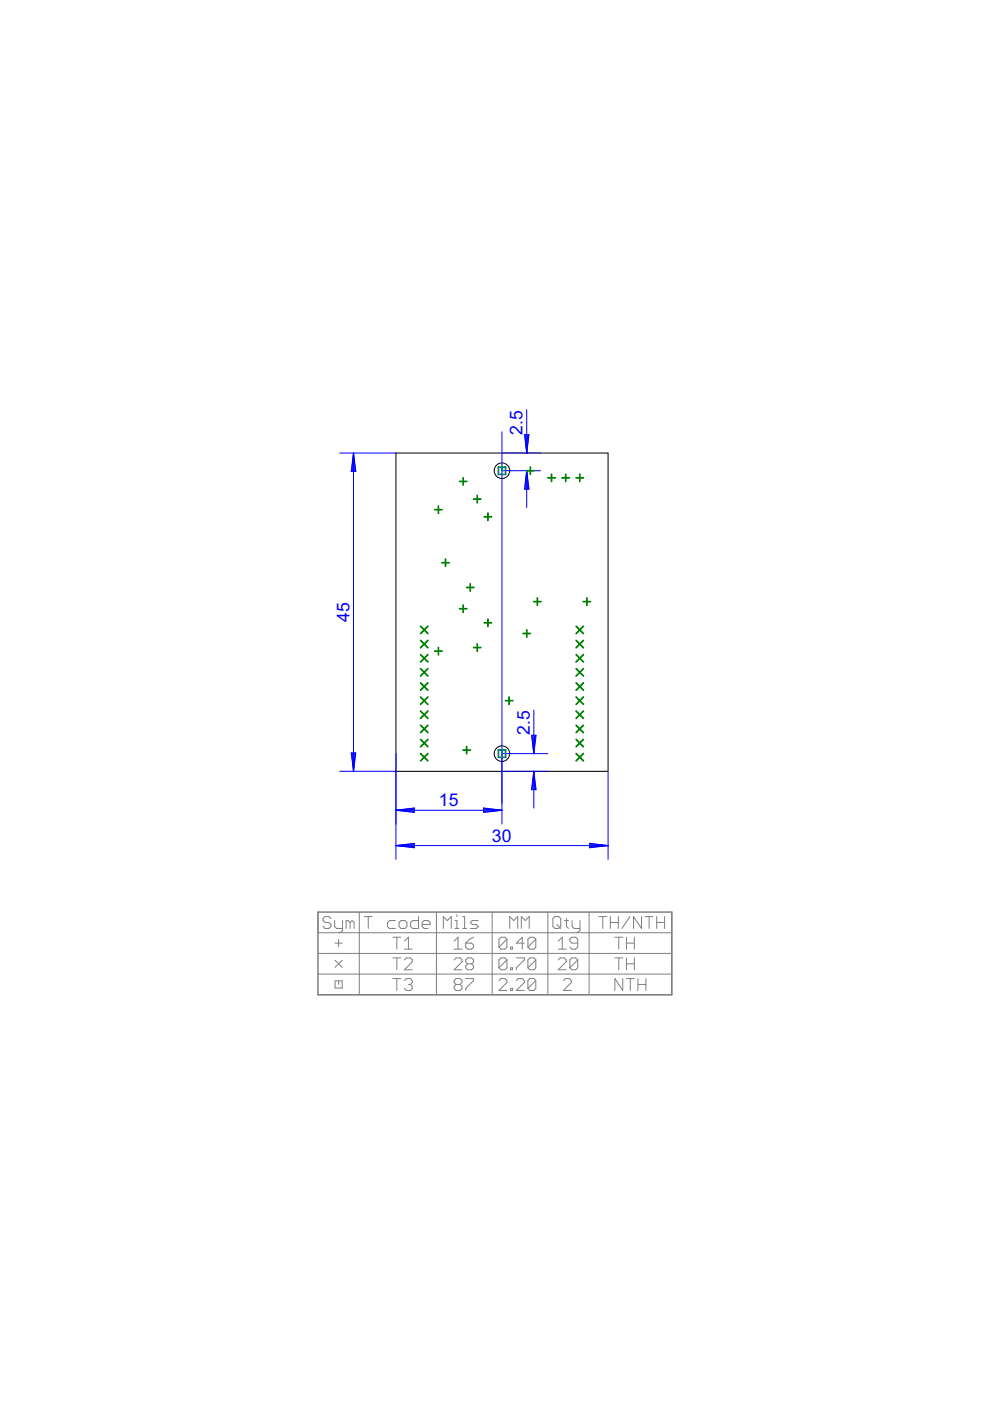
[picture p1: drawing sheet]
<svg xmlns="http://www.w3.org/2000/svg" width="210mm" height="297mm" viewBox="0 0 210 297" stroke-linecap="round" stroke-linejoin="round" font-family="sans-serif">
<defs><g id="words">
<g font-size="4.2" fill="#00f">
<text x="110.8" y="92.2" transform="rotate(-90 110.8 92.2)">2.5</text>
<text x="74.1" y="131.9" transform="rotate(-90 74.1 131.9)">45</text>
<text x="112.3" y="155.9" transform="rotate(-90 112.3 155.9)">2.5</text>
<text x="93.1" y="170.9">15</text>
<text x="104.3" y="178.4">30</text>
</g>
</g></defs>
<g fill="none" stroke="#000" stroke-width=".21">
<path d="M83.9 96.1h45v67.4h-45z"/>
<circle cx="106.4" cy="99.8" r="1.65"/>
<circle cx="106.4" cy="159.8" r="1.65"/>
</g>
<g fill="none" stroke="#00f" stroke-width=".21">
<path d="M72 96.1h11.9M75 96.1v67.4M75 96.1l.4 3.8h-.9zM75 96.1l-.2 3.8M75 96.1l.1 3.8M75 96.1l-.4 3.8M75 96.1l.4 3.8M106.4 96.1h8.2M106.4 91.6v83.1M106.4 99.8h8.2M111.2 92.2h1l-.5 3.9zM111.3 92.2l.4 3.9"/>
<path d="M111.5 92.2l.2 3.9M111.7 86.8v9.3M111.7 99.8v7.8M111.7 99.8l.5 3.9h-1zM111.7 99.8l-.2 3.9M111.7 99.8l.2 3.9M111.7 99.8l-.4 3.9M111.7 99.8l.4 3.9M111.9 92.2l-.2 3.9M112.1 92.2l-.4 3.9M74.5 159.6h.9l-.4 3.9zM74.6 159.6l.4 3.9"/>
<path d="M74.8 159.6l.2 3.9M75.1 159.6l-.1 3.9M75.4 159.6l-.4 3.9M83.9 159.8v22.4M106.4 159.8h9.7M112.7 155.9h1l-.5 3.9zM112.8 155.9l.4 3.9M113 155.9l.2 3.9M113.2 150.6v9.2M113.4 155.9l-.2 3.9M113.6 155.9l-.4 3.9M72 163.5h11.9"/>
<path d="M83.9 171.8h22.5M83.9 171.8l3.9-.5v1zM83.9 179.3l3.9-.5v.9zM83.9 171.8l3.9 .2M83.9 171.8l3.9 .4M83.9 179.3h45M83.9 179.3l3.9 .2M83.9 179.3l3.9 .4M87.8 171.6l-3.9 .2M87.8 171.4l-3.9 .4M87.8 179.1l-3.9 .2M87.8 178.9l-3.9 .4"/>
<path d="M102.5 171.3l3.9 .5-3.9 .5zM102.5 171.6l3.9 .2M102.5 171.4l3.9 .4M106.4 163.5h9.7M106.4 171.8l-3.9 .2M106.4 171.8l-3.9 .4M113.2 163.5v7.8M113.2 163.5l.5 3.9h-1zM113.2 163.5l-.2 3.9M113.2 163.5l.2 3.9M113.2 163.5l-.4 3.9M113.2 163.5l.4 3.9"/>
<path d="M125 178.8l3.9 .5-3.9 .4zM125 179.1l3.9 .2M125 178.9l3.9 .4M128.9 163.5v18.7M128.9 179.3l-3.9 .2M128.9 179.3l-3.9 .4"/>
</g>
<g fill="none" stroke="#808080" stroke-width=".21">
<path d="M67.4 193.4v4.4h75M70.2 194.8l-.5-.5h-.8l-.4 .5v.4l.4 .4h.8l.5 .4v.4l-.5 .4h-.8l-.4-.4M71 195.2v1.2l.4 .4h1.2M71 200h1.6M71.8 199.2v1.5M72.6 195.2v2.1l-.4 .4h-.4M74.2 195.6l-.4-.4h-.4v1.6M74.2 195.6v1.2M74.2 195.6l.5-.4 .4 .4v1.2M76.2 193.4v17.5M77.2 194.3h1.7M78.1 194.3v2.5"/>
<path d="M83.3 198.7h1.7M83.8 195.2h-1.2l-.5 .4v.8l.5 .4h1.2M84.1 198.7v2.5M84.6 195.6l.4-.4h.9l.4 .4v.8l-.4 .4h-.9l-.4-.4zM85.7 199.5l.9-.8v2.5M88.7 194.3v2.5h-1.2l-.4-.4v-.8l.4-.4h1.2M89.5 196h1.7v-.4l-.4-.4h-.9l-.4 .4v.8l.4 .4h.9M92.5 193.4v17.5M94 196.8v-2.5l.8 .9 .9-.9v2.5M96.3 199.5l.8-.8v2.5M96.5 196.8h.8M96.5 195.2h.4v1.6"/>
<path d="M96.9 193.9v.4M98.1 194.3h.4v2.5M98.1 196.8h.8M98.7 200h1.3l.4 .4v.4l-.4 .4h-.9l-.4-.4zM100.4 198.7l-.8 .4-.9 .9M101.4 195.2h-1.3l-.4 .4 .4 .4h.9l.4 .4-.4 .4h-1.3M104.4 193.4v17.5M107.5 199.1v1.7l-.4 .4h-.9l-.4-.4M107.5 199.1l-.4-.4h-.9l-.4 .4v1.7M107.5 199.1l-1.7 1.7M108.1 196.8v-2.5l.8 .9 .9-.9v2.5M110.5 196.8v-2.5l.9 .9 .8-.9v2.5"/>
<path d="M111.2 200h-1.7l1.2-1.3v2.5M113.6 199.1l-.4-.4h-.8l-.5 .4v1.7M113.6 199.1v1.7l-.4 .4h-.8l-.5-.4M113.6 199.1l-1.7 1.7M116.2 193.4v17.5M117.6 194.3h.9l.4 .5v1.6l-.4 .4h-.9l-.4-.4v-1.6zM118.1 196l.8 .8M118.4 199.5l.8-.8v2.5M119.7 195.2h.8M120.1 194.8v1.6l.4 .4M121.3 195.2v1.2l.4 .4h1.3M122.5 200h-1.3l-.4-.5v-.4l.4-.4h.9l.4 .4v1.7l-.4 .4h-.9l-.4-.4"/>
<path d="M123 195.2v2.1l-.4 .4h-.4M124.9 193.4v17.5M127 194.3h1.7M127.8 194.3v2.5M129.4 195.6h1.7M129.4 194.3v2.5M130.4 198.7h1.6M131.1 194.3v2.5M131.2 198.7v2.5M132.8 200h1.7M132.8 198.7v2.5M133.6 194.3l-1.7 2.5"/>
<path d="M134.5 198.7v2.5M136 194.3v2.5l-1.7-2.5v2.5M136.8 194.3h1.7M137.6 194.3v2.5M139.2 195.6h1.7M139.2 194.3v2.5M140.9 194.3v2.5M142.4 193.4v17.5h-75M67.4 202.1h75M67.4 206.5h75M71 203.6l1.6 1.5M71 208h1.6v1.5h-1.6z"/>
<path d="M71.8 208v.7M72.6 203.6l-1.6 1.5M83.3 203.1h1.7M83.3 207.5h1.7M84.1 203.1v2.5M84.1 207.5v2.5M85.7 201.2h1.7M85.7 203.5l.5-.4h.8l.4 .4v.4l-1.7 1.7h1.7M85.7 207.9l.5-.4h.8l.4 .4v.4l-.4 .4M86.6 208.7h.4M87 208.7l.4 .4v.5l-.4 .4h-.8l-.5-.4M96.3 201.2h1.7"/>
<path d="M96.3 203.5l.4-.4h.8l.5 .4v.4l-1.7 1.7h1.7M96.7 208.7l-.4-.4v-.4l.4-.4h.8l.5 .4v.4l-.5 .4M96.7 208.7l-.4 .4v.5l.4 .4h.8l.5-.4v-.5l-.5-.4M96.7 208.7h.8M98.7 207.5h1.7v.4l-1.7 1.7v.4M99.1 204.3l-.4-.4v-.4l.4-.4h.9l.4 .4v.4l-.4 .4M99.1 204.3l-.4 .5v.4l.4 .4h.9l.4-.4v-.4l-.4-.5M99.1 204.3h.9M105.8 207.9l.4-.4h.9l.4 .4v.4l-1.7 1.7h1.7M107.5 203.5l-.4-.4h-.9l-.4 .4v1.7M107.5 203.5v1.7l-.4 .4h-.9l-.4-.4M107.5 203.5l-1.7 1.7"/>
<path d="M108.2 200.8h.5v.4h-.5zM108.2 205.2h.5v.4h-.5zM108.2 209.6h.5v.4h-.5zM109.5 203.1h1.7v.4l-1.7 1.7v.4M109.5 207.9l.4-.4h.8l.5 .4v.4l-1.7 1.7h1.7M113.6 203.5l-.4-.4h-.8l-.5 .4v1.7M113.6 207.9l-.4-.4h-.8l-.5 .4v1.7M113.6 203.5v1.7l-.4 .4h-.8l-.5-.4M113.6 207.9v1.7l-.4 .4h-.8l-.5-.4M113.6 203.5l-1.7 1.7M113.6 207.9l-1.7 1.7M118.4 201.2h1.6"/>
<path d="M118.4 203.5l.4-.4h.8l.4 .4v.4l-1.6 1.7h1.6M119.5 207.9l.4-.4h.8l.4 .4v.4l-1.6 1.7h1.6M122.5 203.5v1.7l-.4 .4h-.9l-.4-.4M122.5 203.5l-.4-.4h-.9l-.4 .4v1.7M122.5 203.5l-1.7 1.7M130.4 203.1h1.6M131.2 203.1v2.5M132 207.5v2.5l-1.6-2.5v2.5M132.8 203.1v2.5M132.8 204.3h1.7M132.8 207.5h1.7M133.6 207.5v2.5"/>
<path d="M134.5 203.1v2.5M135.3 208.7h1.6M135.3 207.5v2.5M136.9 207.5v2.5"/>
</g>
<path d="M67.4 193.4h75v17.5h-75z" fill="none" stroke="#808080" stroke-width=".32"/>
<g fill="#008000" stroke="#008000" stroke-width=".21">
<path d="M98.1 128.3h.2l-.1 1.6z"/>
<path d="M97.4 129l1.6 .1z"/>
<path d="M122.9 100.5h.1v1.7z"/>
<path d="M122.1 101.2l1.7 .1-1.7 .1z"/>
<path d="M119.9 100.5h.1v1.7z"/>
<path d="M119.1 101.3h1.7z"/>
<path d="M116.9 100.5h.1v1.7z"/>
<path d="M116.1 101.3h1.7z"/>
<path d="M94.4 118.5l.1 1.6z"/>
<path d="M93.6 119.3h1.7z"/>
<path d="M103.4 108.8h.1v1.6z"/>
<path d="M102.6 109.5l1.7 .1z"/>
<path d="M103.4 131.3h.1v1.6z"/>
<path d="M102.6 132l1.7 .1z"/>
<path d="M101.1 105h.2l-.1 1.7z"/>
<path d="M100.4 105.8l1.6 .1z"/>
<path d="M101.2 136.5v1.6z"/>
<path d="M100.4 137.3h1.6z"/>
<path d="M112.4 99h.1v1.6z"/>
<path d="M111.7 99.7l1.6 .1-1.6 .1z"/>
<path d="M98.1 101.3h.2l-.1 1.6z"/>
<path d="M97.4 102l1.6 .1z"/>
<path d="M92.9 137.3h.1v1.6z"/>
<path d="M92.1 138l1.7 .1z"/>
<path d="M98.9 158.2l.1 1.7z"/>
<path d="M98.1 159l1.7 .1z"/>
<path d="M107.9 147.8h.1v1.6z"/>
<path d="M107.1 148.5l1.7 .1z"/>
<path d="M124.4 126.8h.1v1.6z"/>
<path d="M123.6 127.5l1.7 .1z"/>
<path d="M92.9 107.3h.1v1.6z"/>
<path d="M92.1 108l1.7 .1z"/>
<path d="M99.7 123.7v1.7z"/>
<path d="M98.9 124.5l1.6 .1z"/>
<path d="M113.9 126.8h.1v1.6z"/>
<path d="M113.1 127.5l1.7 .1z"/>
<path d="M111.6 133.5h.2l-.1 1.6z"/>
<path d="M110.8 134.3h1.7z"/>
<path d="M122.1 159.7l1.7 1.6z"/>
<path d="M123.7 159.7l.1 .1-1.7 1.6z"/>
<path d="M122.1 156.8l1.7 1.5z"/>
<path d="M122.1 158.3l1.7-1.5-1.6 1.6z"/>
<path d="M122.1 153.8l1.7 1.5z"/>
<path d="M123.7 153.7l.1 .1-1.7 1.6z"/>
<path d="M122.1 150.7l1.7 1.6z"/>
<path d="M122.1 152.3l1.7-1.6-1.6 1.7z"/>
<path d="M122.1 147.7l1.6 1.7z"/>
<path d="M123.7 147.7l.1 .1-1.7 1.6z"/>
<path d="M122.1 144.7l1.6 1.7z"/>
<path d="M122.1 146.3l1.7-1.5-1.6 1.6z"/>
<path d="M122.1 141.8l1.7 1.5z"/>
<path d="M122.1 143.3l1.7-1.5-1.6 1.6z"/>
<path d="M122.1 138.8l1.7 1.6z"/>
<path d="M122.1 140.3l1.7-1.5-1.6 1.6z"/>
<path d="M122.1 135.8l1.7 1.6z"/>
<path d="M122.1 137.3l1.7-1.5-1.6 1.6z"/>
<path d="M122.1 132.8l1.7 1.5z"/>
<path d="M123.7 132.7l.1 .1-1.7 1.6z"/>
<path d="M89.1 132.8l1.7 1.5z"/>
<path d="M89.1 134.3l1.7-1.5-1.6 1.6z"/>
<path d="M89.1 135.8l1.7 1.6z"/>
<path d="M89.1 137.3l1.7-1.5-1.6 1.6z"/>
<path d="M89.1 138.8l1.7 1.6z"/>
<path d="M89.1 140.3l1.7-1.5-1.6 1.6z"/>
<path d="M89.1 141.8l1.7 1.5z"/>
<path d="M89.1 143.3l1.7-1.5-1.6 1.6z"/>
<path d="M89.2 144.7l1.5 1.7z"/>
<path d="M89.1 146.3l1.7-1.5-1.6 1.6z"/>
<path d="M89.1 147.8l1.7 1.6z"/>
<path d="M89.1 149.3l1.7-1.5-1.6 1.6z"/>
<path d="M89.1 150.7l1.7 1.6z"/>
<path d="M89.1 152.3l1.7-1.6-1.6 1.7z"/>
<path d="M89.1 153.8l1.7 1.5z"/>
<path d="M89.1 155.3l1.7-1.5-1.6 1.6z"/>
<path d="M89.1 156.8l1.7 1.5z"/>
<path d="M89.1 158.3l1.7-1.5-1.6 1.6z"/>
<path d="M89.1 159.7l1.7 1.6z"/>
<path d="M89.1 161.3l1.7-1.6-1.6 1.7z"/>
</g>
<g fill="#008080" stroke="#008080" stroke-width=".21">
<path d="M106.4 159h.1v.9z"/>
<path d="M106.4 159l.9 .1z"/>
<path d="M107.1 159h.2l-.1 1.6z"/>
<path d="M105.6 160.5l1.7 .1z"/>
<path d="M105.6 159h.1v1.6z"/>
<path d="M105.6 159l.9 .1z"/>
<path d="M106.4 99h.1v.9z"/>
<path d="M106.4 99l.9 .1z"/>
<path d="M107.1 99h.2l-.1 1.6z"/>
<path d="M105.6 100.5l1.7 .1z"/>
<path d="M105.6 99h.1v1.6z"/>
<path d="M105.6 99l.9 .1z"/>
</g>
<use href="#words"/>
</svg>
